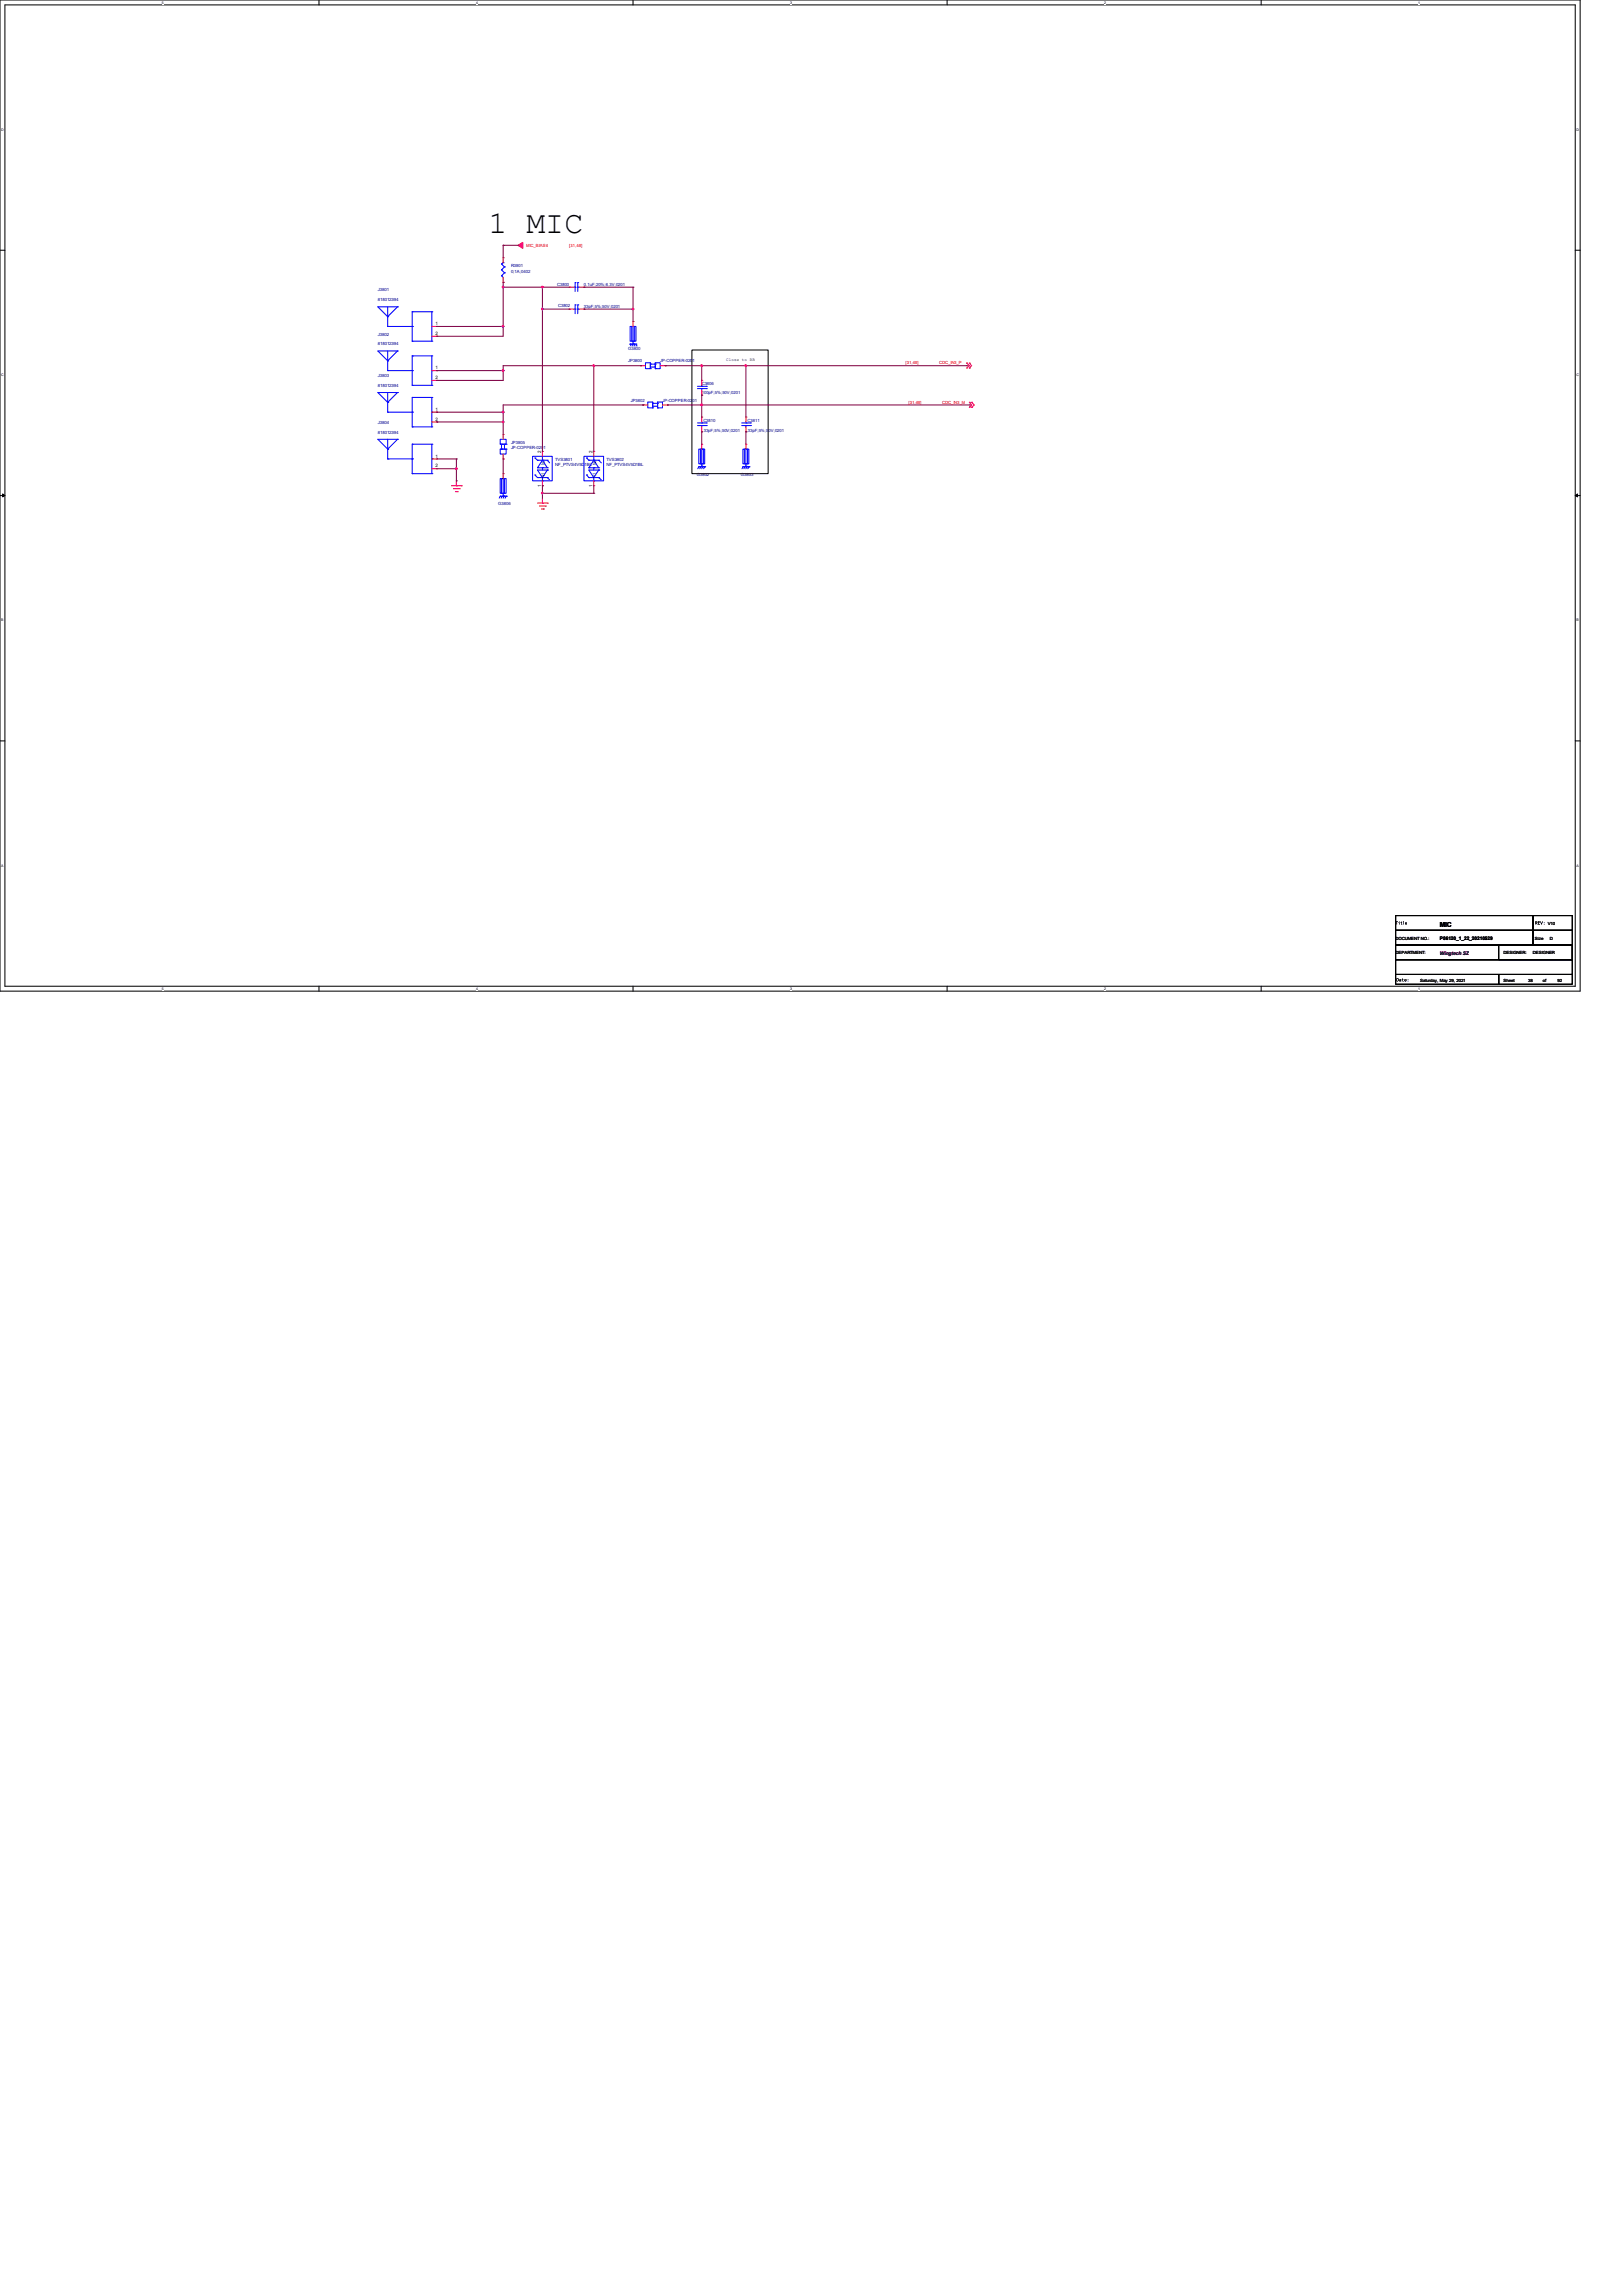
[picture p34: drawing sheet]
<svg xmlns="http://www.w3.org/2000/svg" width="210mm" height="297mm" viewBox="0 0 210 297" stroke-linecap="round" stroke-linejoin="round" font-family="sans-serif">
<defs><g id="words">
<text font-size="4.1" x="63.2" y="30.1">1 MIC</text>
<text font-size=".9" x="186.3" y="119.9">MIC</text>
<g font-size=".6" fill="#000080">
<text x="66.1" y="34.5">R3801</text>
<text x="66.1" y="35.3">0;1A;0402</text>
<text x="48.9" y="37.7">J3801</text>
<text x="48.9" y="39">818012394</text>
<text x="72.1" y="37">C3800</text>
<text x="72.2" y="39.8">C3802</text>
<text x="75.6" y="39.9">33pF;5%;50V;0201</text>
<text x="75.6" y="37">0.1uF;20%;6.3V;0201</text>
<text x="48.9" y="43.4">J3802</text>
<text x="48.9" y="44.7">818012394</text>
<text x="81.3" y="45.3">G3800</text>
<text x="81.3" y="46.9">JP3800</text>
<text x="85.4" y="46.9">JP-COPPER-0201</text>
<text x="48.9" y="48.8">J3803</text>
<text x="48.9" y="50.1">818012394</text>
<text x="81.6" y="52">JP3802</text>
<text x="85.7" y="52">JP-COPPER-0201</text>
<text x="90.8" y="49.8">C3806</text>
<text x="90.8" y="51.1">100pF;5%;50V;0201</text>
<text x="48.9" y="54.9">J3804</text>
<text x="48.9" y="56.1">818012394</text>
<text x="66.1" y="57.4">JP3805</text>
<text x="66.1" y="58.2">JP-COPPER-0201</text>
<text x="71.8" y="59.6">TVS3801</text>
<text x="78.5" y="59.6">TVS3802</text>
<text x="91" y="54.7">C3810</text>
<text x="91.1" y="55.9">33pF;5%;50V;0201</text>
<text x="96.7" y="54.7">C3811</text>
<text x="96.8" y="55.9">33pF;5%;50V;0201</text>
<text x="64.5" y="65.4">G3806</text>
<text x="71.8" y="60.4">NF_PTVS4V5D1BL</text>
<text x="78.5" y="60.4">NF_PTVS4V5D1BL</text>
<text x="90.2" y="61.6">G3802</text>
<text x="95.9" y="61.6">G3803</text>
</g>
<g font-size=".6" fill="#f00">
<text x="68.1" y="32">MIC_BIAS4</text>
<text x="73.7" y="32">[31,48]</text>
<text x="117.2" y="47.2">[31,48]</text>
<text x="121.5" y="47.2">CDC_IN3_P</text>
<text x="117.6" y="52.3">[31,48]</text>
<text x="121.9" y="52.3">CDC_IN3_M</text>
</g>
<g font-size=".6">
<text x="56.3" y="42.1">1</text>
<text x="56.3" y="43.3">2</text>
<text x="56.3" y="47.8">1</text>
<text x="94" y="46.7">Close to BB</text>
<text x="56.3" y="49.1">2</text>
<text x="56.3" y="53.2">1</text>
<text x="56.3" y="59.2">1</text>
<text x="56.3" y="54.4">2</text>
<text x="70" y="58.6" transform="rotate(-90 70 58.6)">2</text>
<text x="76.7" y="58.6" transform="rotate(-90 76.7 58.6)">2</text>
<text x="56.3" y="60.5">2</text>
<text x="70" y="63" transform="rotate(-90 70 63)">1</text>
<text x="76.7" y="63" transform="rotate(-90 76.7 63)">1</text>
<text x="200.3" y="119.7">V10</text>
<text x="180.6" y="121.6">DOCUMENT NO.:</text>
<text x="180.6" y="123.5">DEPARTMENT:</text>
<text x="186.3" y="121.6">P86120_1_22_20210529</text>
<text x="194.6" y="123.5">DESIGNER:</text>
<text x="198.4" y="123.5">DESIGNER</text>
<text x="198.6" y="121.6">Size</text>
<text x="200.5" y="121.6">D</text>
<text x="183.8" y="127">Saturday, May 29, 2021</text>
<text x="194.6" y="127">Sheet</text>
<text x="197.7" y="127">38</text>
<text x="199.6" y="127">of</text>
<text x="201.5" y="127">92</text>
</g>
<g font-size=".6" fill="#004080">
<text x="70.5" y="61.9" transform="rotate(-90 70.5 61.9)">N1</text>
<text x="70.5" y="60.2" transform="rotate(-90 70.5 60.2)">N2</text>
<text x="77.1" y="61.9" transform="rotate(-90 77.1 61.9)">N1</text>
<text x="77.1" y="60.2" transform="rotate(-90 77.1 60.2)">N2</text>
</g>
<text font-size=".6" fill="#400040" x="186.3" y="123.5">Wingtech SZ</text>
<g font-size=".5">
<text x="21" y=".5">5</text>
<text x="61.6" y=".5">4</text>
<text x="102.2" y=".5">3</text>
<text x="142.9" y=".5">2</text>
<text x="183.5" y=".5">1</text>
<text x=".2" y="16.9">D</text>
<text x="204" y="16.9">D</text>
<text x=".2" y="48.6">C</text>
<text x="204" y="48.6">C</text>
<text x=".2" y="80.4">B</text>
<text x="204" y="80.4">B</text>
<text x=".2" y="112.1">A</text>
<text x="204" y="112.1">A</text>
<text x="21" y="128.1">5</text>
<text x="61.6" y="128.1">4</text>
<text x="102.2" y="128.1">3</text>
<text x="142.9" y="128.1">2</text>
<text x="183.5" y="128.1">1</text>
</g>
</g></defs>
<path d="M0 0h204.5v128.3h-204.5zM.6 .6h203.2v127h-203.2z" fill="none" stroke="#000" stroke-width=".13"/>
<g fill="#fff">
<path d="M21 .1h.2v.5h-.2z"/>
<path d="M21 127.7h.2v.5h-.2z"/>
</g>
<path d="M41.3 0v.6M41.3 127.6v.7" fill="none" stroke="#000" stroke-width=".13"/>
<g fill="#fff">
<path d="M61.6 .1h.2v.5h-.2z"/>
<path d="M61.6 127.7h.2v.5h-.2z"/>
</g>
<path d="M81.9 0v.6M81.9 127.6v.7" fill="none" stroke="#000" stroke-width=".13"/>
<g fill="#fff">
<path d="M102.2 .1h.2v.5h-.2z"/>
<path d="M102.2 127.7h.2v.5h-.2z"/>
</g>
<path d="M122.6 0v.6M122.6 127.6v.7" fill="none" stroke="#000" stroke-width=".13"/>
<g fill="#fff">
<path d="M142.9 .1h.2v.5h-.2z"/>
<path d="M142.9 127.7h.2v.5h-.2z"/>
</g>
<path d="M163.2 0v.6M163.2 127.6v.7" fill="none" stroke="#000" stroke-width=".13"/>
<g fill="#fff">
<path d="M183.5 .1h.2v.5h-.2z"/>
<path d="M183.5 127.7h.2v.5h-.2z"/>
<path d="M.2 16.5h.3v.5h-.3z"/>
<path d="M204 16.5h.3v.5h-.3z"/>
<path d="M.2 48.3h.3v.5h-.3z"/>
<path d="M204 48.3h.3v.5h-.3z"/>
</g>
<path d="M0 32.4h.6M203.8 32.4h.7" fill="none" stroke="#000" stroke-width=".13"/>
<g fill="#fff">
<path d="M.2 80h.2v.5h-.2z"/>
<path d="M204 80h.3v.5h-.3z"/>
</g>
<path d="M0 64.1h.6M203.8 64.1h.7" fill="none" stroke="#000" stroke-width=".13"/>
<path d="M.3 63.9l.3 .2-.3 .2zM203.8 64.1l.3-.2v.4z" fill="#000" stroke="#000" stroke-width=".13"/>
<g fill="#fff">
<path d="M.2 111.8h.3v.5h-.3z"/>
<path d="M204 111.8h.3v.5h-.3z"/>
</g>
<path d="M89.5 45.3h9.9v16h-9.9zM0 95.9h.6M203.8 95.9h.7M180.6 118.5h17.8v1.9h-17.8zM198.4 118.5h5.1v1.9h-5.1zM180.6 120.4h17.8v1.9h-17.8zM180.6 126.1h13.3v1.3h-13.3zM180.6 124.2h22.9v1.9h-22.9zM180.6 122.3h22.9v1.9h-22.9zM193.9 126.1h9.6v1.3h-9.6zM193.9 122.3h9.6v1.9h-9.6zM198.4 120.4h5.1v1.9h-5.1z" fill="none" stroke="#000" stroke-width=".13"/>
<g fill="none" stroke="#f00" stroke-width=".13">
<path d="M65.1 36.5h.1M65.1 33.4h.1M65.1 33.4v.6M65.1 35.9v.6M73.7 37.2h.1M73.7 37.2h.6M74.9 37.2h.7M75.6 37.2h.1M55.9 59.4h.6M55.9 42.2h.6M55.9 43.5h.6M55.9 48h.6"/>
<path d="M55.9 49.2h.6M55.9 53.3h.6M55.9 54.6h.6M56.5 59.4h.1M56.5 42.2h.1M56.5 43.5h.1M56.5 48h.1M56.5 49.2h.1M56.5 53.3h.1M56.5 54.6h.1M65.1 59.4h.1M65.1 56.2h.1"/>
<path d="M65.1 56.2v.7M65.1 58.8v.6M70.2 58.4h.1M70.2 58.4v.7M73.7 40h.1M73.7 40h.6M74.9 40h.7M75.6 40h.1M76.8 58.4h.1M76.8 58.4v.7M81.9 41.6h.1M81.9 41.6v.6"/>
<path d="M82.9 47.3h.1M82.9 47.3h.6M83.2 52.4h.1M83.2 52.4h.6M85.4 47.3h.7M85.7 52.4h.7M86.1 47.3h.1M86.4 52.4h.1M90.8 54h.1M90.8 55.9h.1M90.8 57.5h.1M90.8 49.2h.1"/>
<path d="M90.8 51.1h.1M90.8 49.2v.7M90.8 50.5v.6M90.8 54v.6M90.8 55.2v.7M90.8 57.5v.6M96.5 54h.1M96.5 55.9h.1M96.5 57.5h.1M96.5 54v.6M96.5 55.2v.7M96.5 57.5v.6"/>
<path d="M125.1 47h.1M125.1 47.6h.1M125.1 47l.3 .3-.3 .3M125.4 47h.1M125.4 47.6h.1M125.4 52.1h.1M125.4 52.7h.1M125.4 47l.3 .3-.3 .3M125.4 52.1l.3 .3-.3 .3M125.7 52.1h.1M125.7 52.7h.1M125.7 52.1l.4 .3-.4 .3"/>
<path d="M55.9 60.7h.6M56.5 60.7h.1M58.4 62.9h1.3M58.7 63.2h.7M58.9 63.6h.3M59.1 62.9h.1M59.1 62.2v.7M59.2 63.6h.1M59.4 63.2h.1M59.7 62.9h.1M65.1 61.3h.1M65.1 61.3v.6"/>
<path d="M69.6 65.1h1.2M69.8 65.5h.8M70.1 65.9h.2M70.2 65.1h.1M70.2 62.9h.1M70.2 62.2v.7M70.2 64.5v.6M70.3 65.9h.1M70.6 65.5h.1M70.8 65.1h.1M76.8 62.9h.1M76.8 62.2v.7"/>
</g>
<path d="M67 31.7l.6-.3v.7z" fill-rule="evenodd" fill="#f00" stroke="#f00" stroke-width=".13"/>
<g fill="#000">
<path d="M180.6 119.2h.3l-.1 .1v.3l-.1-.3zM181 119.2l.1 .1zM181 119.4h.1v.2zM181.3 119.3l.1 .1h-.1v.2h.1h-.1l-.1-.2zM181.5 119.2h.2v.4l-.1-.3zM181.9 119.4h.1l.1 .1h-.2v.1h.2a.15 .15 0 0 1-.3 0 .14 .14 0 0 1 .1-.2zM181.9 119.4l.1 .1z"/>
<path d="M180.6 119.2h.3l-.1 .1v.3l-.1-.3zM181 119.2l.1 .1zM181 119.4h.1v.2zM181.3 119.3l.1 .1h-.1v.2h.1h-.1l-.1-.2zM181.5 119.2h.2v.4l-.1-.3zM181.9 119.4h.1l.1 .1h-.2v.1h.2a.15 .15 0 0 1-.3 0 .14 .14 0 0 1 .1-.2zM181.9 119.4l.1 .1z"/>
<path d="M180.6 119.2h.3l-.1 .1v.3l-.1-.3zM181 119.2l.1 .1zM181 119.4h.1v.2zM181.3 119.3l.1 .1h-.1v.2h.1h-.1l-.1-.2zM181.5 119.2h.2v.4l-.1-.3zM181.9 119.4h.1l.1 .1h-.2v.1h.2a.15 .15 0 0 1-.3 0 .14 .14 0 0 1 .1-.2zM181.9 119.4l.1 .1z"/>
<path d="M198.7 119.2l.2 .1-.1 .2 .2 .1-.3-.1v.1zM198.7 119.3v.1h.2zM199 119.2h.3l-.2 .1v.1h.1l-.1 .1v.1h.2h-.3zM199.3 119.2l.2 .4 .1-.4-.1 .4zM199.8 119.3v.1z"/>
<path d="M198.7 119.2l.2 .1-.1 .2 .2 .1-.3-.1v.1zM198.7 119.3v.1h.2zM199 119.2h.3l-.2 .1v.1h.1l-.1 .1v.1h.2h-.3zM199.3 119.2l.2 .4 .1-.4-.1 .4zM199.8 119.3v.1z"/>
<path d="M198.7 119.2l.2 .1-.1 .2 .2 .1-.3-.1v.1zM198.7 119.3v.1h.2zM199 119.2h.3l-.2 .1v.1h.1l-.1 .1v.1h.2h-.3zM199.3 119.2l.2 .4 .1-.4-.1 .4zM199.8 119.3v.1z"/>
<path d="M180.7 126.6a.21 .21 0 0 1 .3 .2 .21 .21 0 0 1-.3 .2zM180.8 126.7v.3l.1-.1a.16 .16 0 0 0 0-.2 .16 .16 0 0 0-.1 0zM181.1 126.7h.2v.3h-.2v-.1l.2-.1h-.2zM181.1 126.9a.1 .1 0 0 0 .2 0 .1 .1 0 0 0-.2 0zM181.4 126.7l.1-.1v.1h.1l-.1 .1v.1l.1 .1h-.1zM181.8 126.7l.2 .1v.1h-.2h.2a.14 .14 0 0 1-.2 .1 .15 .15 0 0 1 0-.3zM181.8 126.8h.1zM182.2 126.7v.1zM182.2 126.9v.1z"/>
<path d="M180.7 126.6a.21 .21 0 0 1 .3 .2 .21 .21 0 0 1-.3 .2zM180.8 126.7v.3l.1-.1a.16 .16 0 0 0 0-.2 .16 .16 0 0 0-.1 0zM181.1 126.7h.2v.3h-.2v-.1l.2-.1h-.2zM181.1 126.9a.1 .1 0 0 0 .2 0 .1 .1 0 0 0-.2 0zM181.4 126.7l.1-.1v.1h.1l-.1 .1v.1l.1 .1h-.1zM181.8 126.7l.2 .1v.1h-.2h.2a.14 .14 0 0 1-.2 .1 .15 .15 0 0 1 0-.3zM181.8 126.8h.1zM182.2 126.7v.1zM182.2 126.9v.1z"/>
<path d="M180.7 126.6a.21 .21 0 0 1 .3 .2 .21 .21 0 0 1-.3 .2zM180.8 126.7v.3l.1-.1a.16 .16 0 0 0 0-.2 .16 .16 0 0 0-.1 0zM181.1 126.7h.2v.3h-.2v-.1l.2-.1h-.2zM181.1 126.9a.1 .1 0 0 0 .2 0 .1 .1 0 0 0-.2 0zM181.4 126.7l.1-.1v.1h.1l-.1 .1v.1l.1 .1h-.1zM181.8 126.7l.2 .1v.1h-.2h.2a.14 .14 0 0 1-.2 .1 .15 .15 0 0 1 0-.3zM181.8 126.8h.1zM182.2 126.7v.1zM182.2 126.9v.1z"/>
</g>
<g fill="none" stroke="#00f" stroke-width=".13">
<path d="M50.2 39.7v2.5M51.4 39.7h.1M51.4 39.7h-2.5l1.3 1.3M51.4 39.7l-1.2 1.3M64.9 35.7h.1M64.9 34.9h.1M64.9 34.2h.1M64.9 35.7l.2 .2M64.9 34.9l.4 .4M64.9 34.2l.4 .3M65.1 34h.1M65.1 34l-.2 .2"/>
<path d="M65.3 35.3h.1M65.3 34.5h.1M65.3 35.3l-.4 .4M65.3 34.5l-.4 .4M74.3 37.2h.1M74.4 39.5h.1M74.4 37.2h.1M74.4 36.6h.1M74.4 36.6v1.1M74.4 39.5v1.1M74.8 39.5h.1M74.8 36.6h.1"/>
<path d="M74.8 37.2h.1M74.8 36.6v1.1M74.8 39.5v1.1M50.2 58.1h.1M50.2 59.4h.1M50.2 41h.1M50.2 42.2h.1M50.2 46.7h.1M50.2 48h.1M50.2 52.1h.1M50.2 53.3h.1M50.2 45.4v2.6"/>
<path d="M50.2 50.8v2.5M50.2 56.9v2.5M50.2 59.4h3.1M50.2 42.2h3.1M50.2 48h3.1M50.2 53.3h3.1M51.4 56.9h.1M51.4 45.4h.1M51.4 50.8h.1M51.4 56.9h-2.5l1.3 1.2M51.4 56.9l-1.2 1.2M51.4 45.4h-2.5l1.3 1.3"/>
<path d="M51.4 45.4l-1.2 1.3M51.4 50.8h-2.5l1.3 1.3M51.4 50.8l-1.2 1.3M53.3 59.4h.1M53.3 57.5h.1M53.3 42.2h.1M53.3 40.3h.1M53.3 44.2h.1M53.3 48h.1M53.3 46.1h.1M53.3 49.9h.1M53.3 53.3h.1"/>
<path d="M53.3 51.4h.1M53.3 55.2h.1M53.3 40.3v3.9M53.3 46.1v3.8M53.3 51.4v3.8M53.3 57.5v3.8M53.3 57.5h2.6M53.3 40.3h2.6M53.3 44.2h2.6M53.3 46.1h2.6M53.3 49.9h2.6M53.3 51.4h2.6"/>
<path d="M53.3 55.2h2.6M55.9 57.5h.1M55.9 59.4h.1M55.9 40.3h.1M55.9 44.2h.1M55.9 42.2h.1M55.9 46.1h.1M55.9 49.9h.1M55.9 48h.1M55.9 51.4h.1M55.9 55.2h.1M55.9 53.3h.1"/>
<path d="M55.9 40.3v3.9M55.9 46.1v3.8M55.9 51.4v3.8M55.9 57.5v3.8M64.7 56.9h.8v.6h-.8zM64.7 58.1h.8v.7h-.8zM64.7 57.5h.2M64.7 58.1h.2M64.9 57.5h.4v.6h-.4zM64.9 58.1h.1M64.9 57.5h.1M65.3 57.5h.2"/>
<path d="M65.3 58.1h.2M65.5 58.1h.1M65.5 57.5h.1M68.9 59.1h2.6v3.1h-2.6zM69.2 59.3h.1M69.2 59.3l.4 .3M69.6 59.6h.1M69.6 59.6h1.2M70.2 59.6h.1M70.2 59.6l.6 .9M70.2 59.6l-.6 .9M70.2 59.1v.5"/>
<path d="M70.8 59.6h.1M70.8 59.6l.3 .3M74.3 40h.1M74.4 40h.1M74.8 40h.1M75.6 59.1h2.5v3.1h-2.5zM75.9 59.3h.1M75.9 59.3l.3 .3M76.2 59.6h.1M76.2 59.6h1.3M76.8 59.6h.1M76.8 59.6l.7 .9"/>
<path d="M76.8 59.6l-.6 .9M76.8 59.1v.5M77.5 59.6h.1M77.5 59.6l.3 .3M81.5 42.2h.8v2h-.8zM81.5 44.5h.1M81.5 44.5h.8M81.5 44.5l.2 .3M81.7 42.2h.4v2h-.4zM81.8 44.5h.1M81.8 44.5l.1 .3M81.9 42.2h.1"/>
<path d="M81.9 44.4h.1M81.9 42.2v2.2M82 44.5h.1M82 44.5l.2 .3M82.3 44.5h.1M82.3 44.5l.1 .3M83.5 46.9h.7v.8h-.7zM83.8 52h.7v.8h-.7zM84.2 47.1h.6v.4h-.6zM84.2 47.1h.1M84.2 47.7h.1M84.2 46.9v.2"/>
<path d="M84.2 47.5v.2M84.5 52.2h.6v.4h-.6zM84.5 52.2h.1M84.5 52.8h.1M84.5 52v.2M84.5 52.6v.2M84.8 46.9h.6v.8h-.6zM84.8 47.1h.1M84.8 47.7h.1M84.8 46.9v.2M84.8 47.5v.2M85.1 52h.6v.8h-.6z"/>
<path d="M85.1 52.2h.1M85.1 52.8h.1M85.1 52v.2M85.1 52.6v.2M90.3 55.1h1.1M90.3 54.7h1.1M90.3 50.3h1.1M90.3 50h1.1M90.4 58.1h.8v1.9h-.8zM90.6 58.1h.4v1.9h-.4zM90.8 54.7h.1M90.8 55.1h.1"/>
<path d="M90.8 58.1h.1M90.8 50h.1M90.8 50.3h.1M90.8 49.9v.1M90.8 50.3v.2M90.8 54.6v.1M90.8 55.1v.1M90.8 58.1v2.2M91.4 55.1h.1M91.4 54.7h.1M91.4 50.3h.1M91.4 50h.1"/>
<path d="M96 55.1h1.1M96 54.7h1.1M96.1 58.1h.8v1.9h-.8zM96.4 58.1h.3v1.9h-.3zM96.5 54.7h.1M96.5 55.1h.1M96.5 58.1h.1M96.5 54.6v.1M96.5 55.1v.1M96.5 58.1v2.2M97.1 55.1h.1M97.1 54.7h.1"/>
<path d="M53.3 61.3h.1M53.3 61.3h2.6M55.9 61.3h.1M64.7 61.9h.8v1.9h-.8zM64.7 64.2h.1M64.7 64.2h.8M64.7 64.2l-.1 .3M64.9 61.9h.4v1.9h-.4zM65 64.2h.1M65 64.2l-.1 .3M65.1 61.9h.1M65.1 64.1h.1"/>
<path d="M65.1 61.9v2.2M65.2 64.2h.1M65.2 64.2l-.1 .3M65.5 64.2h.1M65.5 64.2l-.1 .3M69.2 61.5h.1M69.2 61.5l.4 .3M69.6 60.5h.1M69.6 61.8h.1M69.6 60.5h1.2M69.6 61.8h1.2M70.2 60.5h.1"/>
<path d="M70.2 61.8h.1M70.2 62.2h.1M70.2 60.5v.3M70.2 61.8v.4M70.8 60.5h.1M70.8 60.8h.1M70.8 61.8h.1M70.8 60.8l-.6 1M70.8 60.8h-1.2l.6 1M70.8 61.8l.3 .3M75.9 61.5h.1M75.9 61.5l.3 .3"/>
<path d="M76.2 60.5h.1M76.2 61.8h.1M76.2 60.5h1.3M76.2 61.8h1.3M76.8 60.5h.1M76.8 61.8h.1M76.8 62.2h.1M76.8 60.5v.3M76.8 61.8v.4M77.5 60.5h.1M77.5 60.8h.1M77.5 61.8h.1"/>
<path d="M77.5 60.8h-1.3l.6 1M77.5 60.8l-.7 1M77.5 61.8l.3 .3M90.4 60.4h.1M90.4 60.4h.8M90.4 60.4l-.1 .3M90.7 60.4h.1M90.7 60.4l-.1 .3M90.8 60.3h.1M90.9 60.4h.1M90.9 60.4l-.1 .3M91.2 60.4h.1"/>
<path d="M91.2 60.4l-.1 .3M96.1 60.4h.1M96.1 60.4h.8M96.1 60.4l-.1 .3M96.4 60.4h.1M96.4 60.4l-.1 .3M96.5 60.3h.1M96.6 60.4h.1M96.6 60.4l-.1 .3M96.9 60.4h.1M96.9 60.4l-.1 .3"/>
</g>
<g fill="none" stroke="#800040" stroke-width=".13">
<path d="M65.1 31.7h.1M65.1 36.5h.1M65.1 37.2h.1M65.1 31.7h1.9M65.1 31.7v1.7M65.1 36.5v7h-8.6M65.1 37.2h8.6M70.2 37.2h.1M70.2 37.2v21.2M75.6 37.2h.1M75.6 37.2h6.3M81.9 37.2h.1"/>
<path d="M81.9 37.2v4.4M56.5 48h.1M56.5 42.2h.1M56.5 43.5h.1M56.5 53.3h.1M56.5 54.6h.1M56.5 49.2h.1M56.5 48h8.6M56.5 42.2h8.6M56.5 53.3h8.6M56.5 54.6h8.6M56.5 59.4h2.6"/>
<path d="M59.1 59.4h.1M59.1 59.4v2.8M65.1 59.4h.1M65.1 48h.1M65.1 42.2h.1M65.1 53.3h.1M65.1 54.6h.1M65.1 59.4v1.9M70.2 40h.1M70.2 40h3.5M75.6 40h.1M75.6 40h6.3"/>
<path d="M76.8 47.3h.1M76.8 47.3v11.1M81.9 40h.1M82.9 47.3h.1M82.9 47.3h-17.8v1.9h-8.6M83.2 52.4h.1M83.2 52.4h-18.1v3.8M86.1 47.3h.1M86.1 47.3h39M86.4 52.4h.1M86.4 52.4h39M90.8 47.3h.1"/>
<path d="M90.8 51.1h.1M90.8 52.4h.1M90.8 55.9h.1M90.8 47.3v1.9M90.8 51.1v2.9M90.8 55.9v1.6M96.5 47.3h.1M96.5 55.9h.1M96.5 47.3v6.7M96.5 55.9v1.6M125.1 47.3h.1M125.4 52.4h.1"/>
<path d="M56.5 60.7h2.6M59.1 60.7h.1M59.1 62.2h.1M70.2 63.8h.1M70.2 62.9h.1M70.2 62.9v1.6M70.2 63.8h6.6M76.8 63.8h.1M76.8 62.9v.9"/>
</g>
<g fill="#f0f" stroke="#f0f" stroke-width=".13">
<circle cx="70.2" cy="37.1" r=".11"/>
<circle cx="81.9" cy="40" r=".11"/>
<circle cx="90.8" cy="47.3" r=".11"/>
<circle cx="96.5" cy="47.3" r=".11"/>
<circle cx="90.8" cy="52.4" r=".11"/>
<circle cx="65.1" cy="47.9" r=".11"/>
<circle cx="65.1" cy="42.2" r=".11"/>
<circle cx="65.1" cy="37.1" r=".11"/>
<circle cx="65.1" cy="53.3" r=".11"/>
<circle cx="65.1" cy="54.6" r=".11"/>
<circle cx="70.2" cy="40" r=".11"/>
<circle cx="76.8" cy="47.3" r=".11"/>
<circle cx="70.2" cy="63.8" r=".11"/>
<circle cx="59" cy="60.6" r=".11"/>
</g>
<use href="#words"/>
</svg>
